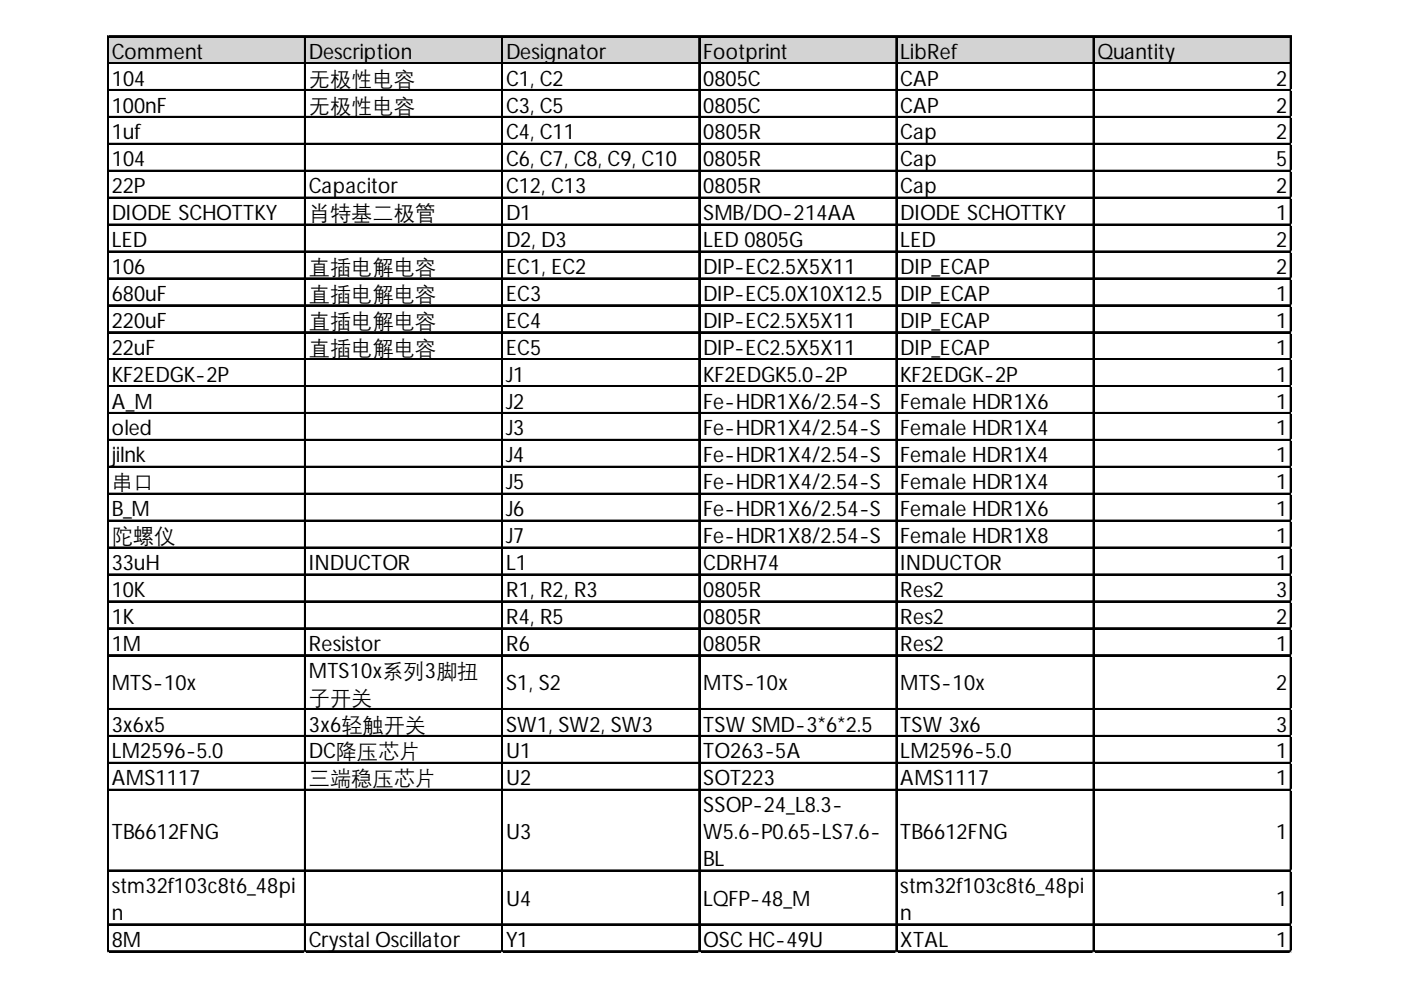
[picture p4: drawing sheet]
<svg xmlns="http://www.w3.org/2000/svg" width="297mm" height="210mm" viewBox="0 0 297 210" stroke-linecap="round" stroke-linejoin="round" font-family="sans-serif">
<defs><g id="words">
<g font-size="4.5">
<text x="23.7" y="12.4">Comment</text>
<text x="65.5" y="12.4">Description</text>
<text x="107.3" y="12.4">Designator</text>
<text x="149.1" y="12.4">Footprint</text>
<text x="190.9" y="12.4">LibRef</text>
<text x="232.7" y="12.4">Quantity</text>
<text x="23.7" y="18.2">104</text>
<text x="23.7" y="23.9">100nF</text>
<text x="65.5" y="18.2">无极性电容</text>
<text x="65.5" y="23.9">无极性电容</text>
<text x="107.3" y="18.2">C1, C2</text>
<text x="107.3" y="23.9">C3, C5</text>
<text x="149.1" y="18.2">0805C</text>
<text x="149.1" y="23.9">0805C</text>
<text x="190.9" y="18.2">CAP</text>
<text x="190.9" y="23.9">CAP</text>
<text x="270.6" y="18.2">2</text>
<text x="270.6" y="23.9">2</text>
<text x="23.7" y="29.6">1uf</text>
<text x="107.3" y="29.6">C4, C11</text>
<text x="149.1" y="29.6">0805R</text>
<text x="190.9" y="29.6">Cap</text>
<text x="270.6" y="29.6">2</text>
<text x="23.7" y="35.3">104</text>
<text x="107.3" y="35.3">C6, C7, C8, C9, C10</text>
<text x="149.1" y="35.3">0805R</text>
<text x="190.9" y="35.3">Cap</text>
<text x="270.6" y="35.3">5</text>
<text x="23.7" y="41">22P</text>
<text x="65.5" y="41">Capacitor</text>
<text x="107.3" y="41">C12, C13</text>
<text x="149.1" y="41">0805R</text>
<text x="190.9" y="41">Cap</text>
<text x="270.6" y="41">2</text>
<text x="23.7" y="46.7">DIODE SCHOTTKY</text>
<text x="65.5" y="46.7">肖特基二极管</text>
<text x="107.3" y="46.7">D1</text>
<text x="149.1" y="46.7">SMB/DO-214AA</text>
<text x="190.9" y="46.7">DIODE SCHOTTKY</text>
<text x="270.6" y="46.7">1</text>
<text x="23.7" y="52.4">LED</text>
<text x="107.3" y="52.4">D2, D3</text>
<text x="149.1" y="52.4">LED 0805G</text>
<text x="190.9" y="52.4">LED</text>
<text x="270.6" y="52.4">2</text>
<text x="23.7" y="58.1">106</text>
<text x="65.5" y="58.1">直插电解电容</text>
<text x="107.3" y="58.1">EC1, EC2</text>
<text x="149.1" y="58.1">DIP-EC2.5X5X11</text>
<text x="190.9" y="58.1">DIP_ECAP</text>
<text x="270.6" y="58.1">2</text>
<text x="23.7" y="63.8">680uF</text>
<text x="65.5" y="63.8">直插电解电容</text>
<text x="107.3" y="63.8">EC3</text>
<text x="149.1" y="63.8">DIP-EC5.0X10X12.5</text>
<text x="190.9" y="63.8">DIP_ECAP</text>
<text x="270.6" y="63.8">1</text>
<text x="23.7" y="69.5">220uF</text>
<text x="65.5" y="69.5">直插电解电容</text>
<text x="107.3" y="69.5">EC4</text>
<text x="149.1" y="69.5">DIP-EC2.5X5X11</text>
<text x="190.9" y="69.5">DIP_ECAP</text>
<text x="270.6" y="69.5">1</text>
<text x="23.7" y="75.2">22uF</text>
<text x="65.5" y="75.2">直插电解电容</text>
<text x="107.3" y="75.2">EC5</text>
<text x="149.1" y="75.2">DIP-EC2.5X5X11</text>
<text x="190.9" y="75.2">DIP_ECAP</text>
<text x="270.6" y="75.2">1</text>
<text x="23.7" y="80.9">KF2EDGK-2P</text>
<text x="107.3" y="80.9">J1</text>
<text x="149.1" y="80.9">KF2EDGK5.0-2P</text>
<text x="190.9" y="80.9">KF2EDGK-2P</text>
<text x="270.6" y="80.9">1</text>
<text x="23.7" y="86.6">A_M</text>
<text x="107.3" y="86.6">J2</text>
<text x="149.1" y="86.6">Fe-HDR1X6/2.54-S</text>
<text x="190.9" y="86.6">Female HDR1X6</text>
<text x="270.6" y="86.6">1</text>
<text x="23.7" y="92.3">oled</text>
<text x="107.3" y="92.3">J3</text>
<text x="149.1" y="92.3">Fe-HDR1X4/2.54-S</text>
<text x="190.9" y="92.3">Female HDR1X4</text>
<text x="270.6" y="92.3">1</text>
<text x="23.7" y="98">jilnk</text>
<text x="107.3" y="98">J4</text>
<text x="149.1" y="98">Fe-HDR1X4/2.54-S</text>
<text x="190.9" y="98">Female HDR1X4</text>
<text x="270.6" y="98">1</text>
<text x="23.7" y="103.7">串口</text>
<text x="107.3" y="103.7">J5</text>
<text x="149.1" y="103.7">Fe-HDR1X4/2.54-S</text>
<text x="190.9" y="103.7">Female HDR1X4</text>
<text x="270.6" y="103.7">1</text>
<text x="23.7" y="109.5">B_M</text>
<text x="107.3" y="109.5">J6</text>
<text x="149.1" y="109.5">Fe-HDR1X6/2.54-S</text>
<text x="190.9" y="109.5">Female HDR1X6</text>
<text x="270.6" y="109.5">1</text>
<text x="23.7" y="115.2">陀螺仪</text>
<text x="107.3" y="115.2">J7</text>
<text x="149.1" y="115.2">Fe-HDR1X8/2.54-S</text>
<text x="190.9" y="115.2">Female HDR1X8</text>
<text x="270.6" y="115.2">1</text>
<text x="23.7" y="120.9">33uH</text>
<text x="65.5" y="120.9">INDUCTOR</text>
<text x="107.3" y="120.9">L1</text>
<text x="149.1" y="120.9">CDRH74</text>
<text x="190.9" y="120.9">INDUCTOR</text>
<text x="270.6" y="120.9">1</text>
<text x="23.7" y="126.6">10K</text>
<text x="107.3" y="126.6">R1, R2, R3</text>
<text x="149.1" y="126.6">0805R</text>
<text x="190.9" y="126.6">Res2</text>
<text x="270.6" y="126.6">3</text>
<text x="23.7" y="132.3">1K</text>
<text x="23.7" y="138">1M</text>
<text x="65.5" y="138">Resistor</text>
<text x="107.3" y="132.3">R4, R5</text>
<text x="107.3" y="138">R6</text>
<text x="149.1" y="132.3">0805R</text>
<text x="149.1" y="138">0805R</text>
<text x="190.9" y="132.3">Res2</text>
<text x="190.9" y="138">Res2</text>
<text x="270.6" y="132.3">2</text>
<text x="270.6" y="138">1</text>
<text x="65.5" y="143.7">MTS10x系列3脚扭</text>
<text x="23.7" y="146.4">MTS-10x</text>
<text x="65.5" y="149.4">子开关</text>
<text x="107.3" y="146.4">S1, S2</text>
<text x="149.1" y="146.4">MTS-10x</text>
<text x="190.9" y="146.4">MTS-10x</text>
<text x="270.6" y="146.4">2</text>
<text x="23.7" y="155.1">3x6x5</text>
<text x="65.5" y="155.1">3x6轻触开关</text>
<text x="107.3" y="155.1">SW1, SW2, SW3</text>
<text x="149.1" y="155.1">TSW SMD-3*6*2.5</text>
<text x="190.9" y="155.1">TSW 3x6</text>
<text x="270.6" y="155.1">3</text>
<text x="23.7" y="160.8">LM2596-5.0</text>
<text x="65.5" y="160.8">DC降压芯片</text>
<text x="107.3" y="160.8">U1</text>
<text x="149.1" y="160.8">TO263-5A</text>
<text x="190.9" y="160.8">LM2596-5.0</text>
<text x="270.6" y="160.8">1</text>
<text x="23.7" y="166.5">AMS1117</text>
<text x="65.5" y="166.5">三端稳压芯片</text>
<text x="107.3" y="166.5">U2</text>
<text x="149.1" y="166.5">SOT223</text>
<text x="190.9" y="166.5">AMS1117</text>
<text x="270.6" y="166.5">1</text>
<text x="149.1" y="172.2">SSOP-24_L8.3-</text>
<text x="23.7" y="177.9">TB6612FNG</text>
<text x="107.3" y="177.9">U3</text>
<text x="149.1" y="177.9">W5.6-P0.65-LS7.6-</text>
<text x="190.9" y="177.9">TB6612FNG</text>
<text x="270.6" y="177.9">1</text>
<text x="149.1" y="183.6">BL</text>
<text x="23.7" y="189.3">stm32f103c8t6_48pi</text>
<text x="190.9" y="189.3">stm32f103c8t6_48pi</text>
<text x="23.7" y="195.1">n</text>
<text x="107.3" y="192">U4</text>
<text x="149.1" y="192">LQFP-48_M</text>
<text x="190.9" y="195.1">n</text>
<text x="270.6" y="192">1</text>
<text x="23.7" y="200.8">8M</text>
<text x="65.5" y="200.8">Crystal Oscillator</text>
<text x="107.3" y="200.8">Y1</text>
<text x="149.1" y="200.8">OSC HC-49U</text>
<text x="190.9" y="200.8">XTAL</text>
<text x="270.6" y="200.8">1</text>
</g>
</g></defs>
<path d="M23 7.8h250.9v5.8h-250.9z" fill="#d3d3d3"/>
<g fill="none" stroke="#000" stroke-width=".3">
<path d="M22.8 7.6v194.3M22.9 7.6v194.3M23.1 7.6h250.8M23.1 7.7h250.8M23.1 13.3h250.8M23.1 13.5h250.8M23.1 19h250.8M23.1 19.2h250.8M64.6 7.9v194M64.7 7.9v194M106.4 7.9v194M106.5 7.9v194"/>
<path d="M148.2 7.9v194M148.3 7.9v194M190 7.9v194M190.1 7.9v194M231.8 7.9v194M231.9 7.9v194M273.6 7.9v194M23.1 24.7h250.8M23.1 24.9h250.8M23.1 30.4h250.8M23.1 30.6h250.8M23.1 36.1h250.8"/>
<path d="M23.1 36.3h250.8M23.1 41.8h250.8M23.1 42h250.8M23.1 47.5h250.8M23.1 47.7h250.8M23.1 53.2h250.8M23.1 53.4h250.8M23.1 59h250.8M23.1 59.1h250.8M23.1 64.7h250.8M23.1 64.8h250.8M23.1 70.4h250.8"/>
<path d="M23.1 70.5h250.8M23.1 76.1h250.8M23.1 76.2h250.8M23.1 81.8h250.8M23.1 81.9h250.8M23.1 87.5h250.8M23.1 87.6h250.8M23.1 93.2h250.8M23.1 93.3h250.8M23.1 98.9h250.8M23.1 99h250.8M23.1 104.6h250.8"/>
<path d="M23.1 104.8h250.8M23.1 110.3h250.8M23.1 110.5h250.8M23.1 116h250.8M23.1 116.2h250.8M23.1 121.7h250.8M23.1 121.9h250.8M23.1 127.4h250.8M23.1 127.6h250.8M23.1 133.1h250.8M23.1 133.3h250.8M23.1 138.8h250.8"/>
<path d="M23.1 139h250.8M23.1 150.3h250.8M23.1 150.4h250.8M23.1 156h250.8M23.1 156.1h250.8M23.1 161.7h250.8M23.1 161.8h250.8M23.1 167.4h250.8M23.1 167.5h250.8M23.1 184.5h250.8M23.1 184.6h250.8M23.1 195.9h250.8"/>
<path d="M23.1 196.1h250.8M23.1 201.6h250.8M23.1 201.8h250.8"/>
</g>
<path d="M273.7 7.9v194" fill="none" stroke="#000" stroke-width=".27"/>
<path d="M22.8 201.9h.1" fill="none" stroke="#d4d4d4" stroke-width=".3"/>
<path d="M22.8 201.9h.3z" fill="#d4d4d4"/>
<path d="M64.6 201.9h.1" fill="none" stroke="#d4d4d4" stroke-width=".3"/>
<path d="M64.6 201.9h.3z" fill="#d4d4d4"/>
<path d="M106.4 201.9h.1" fill="none" stroke="#d4d4d4" stroke-width=".3"/>
<path d="M106.4 201.9h.3z" fill="#d4d4d4"/>
<path d="M148.2 201.9h.1" fill="none" stroke="#d4d4d4" stroke-width=".3"/>
<path d="M148.2 201.9h.3z" fill="#d4d4d4"/>
<path d="M190 201.9h.1" fill="none" stroke="#d4d4d4" stroke-width=".3"/>
<path d="M190 201.9h.3z" fill="#d4d4d4"/>
<path d="M231.8 201.9h.1" fill="none" stroke="#d4d4d4" stroke-width=".3"/>
<path d="M231.8 201.9h.3z" fill="#d4d4d4"/>
<path d="M273.6 201.9h.1" fill="none" stroke="#d4d4d4" stroke-width=".3"/>
<path d="M273.6 201.9h.3z" fill="#d4d4d4"/>
<use href="#words"/>
</svg>
